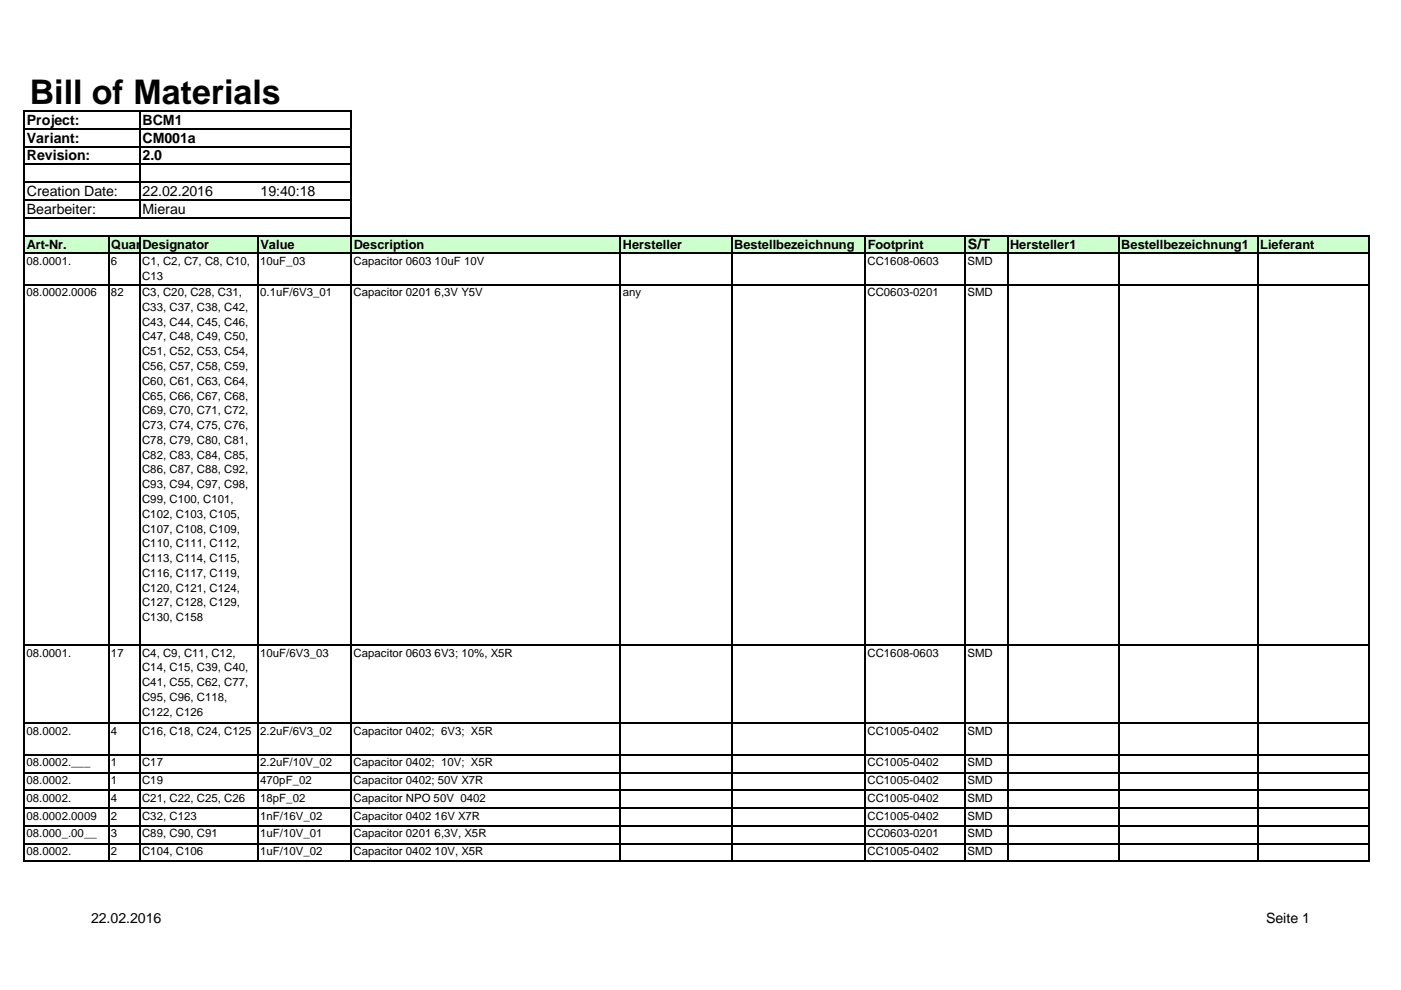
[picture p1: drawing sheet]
<svg xmlns="http://www.w3.org/2000/svg" width="297mm" height="210mm" viewBox="0 0 297 210" stroke-linecap="round" stroke-linejoin="round" font-family="sans-serif">
<defs><g id="words">
<text font-size="7.2" x="6.3" y="22.1">Bill of Materials</text>
<g font-size="3">
<text x="5.7" y="26.5">Project:</text>
<text x="30.2" y="26.5">BCM1</text>
<text x="5.7" y="30.2">Variant:</text>
<text x="5.7" y="34">Revision:</text>
<text x="30.2" y="30.2">CM001a</text>
<text x="30.2" y="34">2.0</text>
<text x="5.7" y="41.5">Creation Date:</text>
<text x="30.2" y="41.5">22.02.2016</text>
<text x="55.2" y="41.5">19:40:18</text>
<text x="5.7" y="45.3">Bearbeiter:</text>
<text x="30.2" y="45.3">Mierau</text>
<text x="205.2" y="52.9">S/T</text>
<text x="19.3" y="195.6">22.02.2016</text>
<text x="268.4" y="195.6">Seite 1</text>
</g>
<g font-size="2.7">
<text x="5.7" y="52.8">Art-Nr.</text>
<text x="23.6" y="52.8">Quantity</text>
<text x="30.2" y="52.8">Designator</text>
<text x="55.2" y="52.8">Value</text>
<text x="75" y="52.8">Description</text>
<text x="132.1" y="52.8">Hersteller</text>
<text x="155.7" y="52.8">Bestellbezeichnung</text>
<text x="184" y="52.8">Footprint</text>
<text x="214.2" y="52.8">Hersteller1</text>
<text x="237.7" y="52.8">Bestellbezeichnung1</text>
<text x="267.2" y="52.8">Lieferant</text>
</g>
<g font-size="2.4">
<text x="5.6" y="56.1">08.0001.</text>
<text x="23.5" y="56.1">6</text>
<text x="30.1" y="59.3">C13</text>
<text x="30.1" y="56.1">C1, C2, C7, C8, C10,</text>
<text x="55.2" y="56.1">10uF_03</text>
<text x="75" y="56.1">Capacitor 0603 10uF 10V</text>
<text x="183.9" y="56.1">CC1608-0603</text>
<text x="205.1" y="56.1">SMD</text>
<text x="5.6" y="62.8">08.0002.0006</text>
<text x="23.5" y="62.8">82</text>
<text x="30.1" y="65.9">C33, C37, C38, C42,</text>
<text x="30.1" y="62.8">C3, C20, C28, C31,</text>
<text x="55.2" y="62.8">0.1uF/6V3_01</text>
<text x="75" y="62.8">Capacitor 0201 6,3V Y5V</text>
<text x="132" y="62.8">any</text>
<text x="183.9" y="62.8">CC0603-0201</text>
<text x="205.1" y="62.8">SMD</text>
<text x="30.1" y="69">C43, C44, C45, C46,</text>
<text x="30.1" y="72.2">C47, C48, C49, C50,</text>
<text x="30.1" y="75.3">C51, C52, C53, C54,</text>
<text x="30.1" y="78.4">C56, C57, C58, C59,</text>
<text x="30.1" y="81.6">C60, C61, C63, C64,</text>
<text x="30.1" y="84.7">C65, C66, C67, C68,</text>
<text x="30.1" y="87.8">C69, C70, C71, C72,</text>
<text x="30.1" y="91">C73, C74, C75, C76,</text>
<text x="30.1" y="94.1">C78, C79, C80, C81,</text>
<text x="30.1" y="97.2">C82, C83, C84, C85,</text>
<text x="30.1" y="100.4">C86, C87, C88, C92,</text>
<text x="30.1" y="103.5">C93, C94, C97, C98,</text>
<text x="30.1" y="106.6">C99, C100, C101,</text>
<text x="30.1" y="109.8">C102, C103, C105,</text>
<text x="30.1" y="112.9">C107, C108, C109,</text>
<text x="30.1" y="116">C110, C111, C112,</text>
<text x="30.1" y="119.2">C113, C114, C115,</text>
<text x="30.1" y="122.3">C116, C117, C119,</text>
<text x="30.1" y="125.4">C120, C121, C124,</text>
<text x="30.1" y="128.6">C127, C128, C129,</text>
<text x="30.1" y="131.7">C130, C158</text>
<text x="5.6" y="139.2">08.0001.</text>
<text x="23.5" y="139.2">17</text>
<text x="30.1" y="142.4">C14, C15, C39, C40,</text>
<text x="30.1" y="139.2">C4, C9, C11, C12,</text>
<text x="55.2" y="139.2">10uF/6V3_03</text>
<text x="75" y="139.2">Capacitor 0603 6V3; 10%, X5R</text>
<text x="183.9" y="139.2">CC1608-0603</text>
<text x="205.1" y="139.2">SMD</text>
<text x="30.1" y="145.5">C41, C55, C62, C77,</text>
<text x="30.1" y="148.6">C95, C96, C118,</text>
<text x="5.6" y="155.8">08.0002.</text>
<text x="23.5" y="155.8">4</text>
<text x="30.1" y="155.8">C16, C18, C24, C125</text>
<text x="30.1" y="151.8">C122, C126</text>
<text x="55.2" y="155.8">2.2uF/6V3_02</text>
<text x="75" y="155.8">Capacitor 0402; 6V3; X5R</text>
<text x="183.9" y="155.8">CC1005-0402</text>
<text x="205.1" y="155.8">SMD</text>
<text x="5.6" y="162.5">08.0002.___</text>
<text x="5.6" y="166.2">08.0002.</text>
<text x="23.5" y="162.5">1</text>
<text x="23.5" y="166.2">1</text>
<text x="30.1" y="162.5">C17</text>
<text x="30.1" y="166.2">C19</text>
<text x="55.2" y="162.5">2.2uF/10V_02</text>
<text x="55.2" y="166.2">470pF_02</text>
<text x="75" y="162.5">Capacitor 0402; 10V; X5R</text>
<text x="75" y="166.2">Capacitor 0402; 50V X7R</text>
<text x="183.9" y="162.5">CC1005-0402</text>
<text x="183.9" y="166.2">CC1005-0402</text>
<text x="205.1" y="162.5">SMD</text>
<text x="205.1" y="166.2">SMD</text>
<text x="5.6" y="170">08.0002.</text>
<text x="5.6" y="173.8">08.0002.0009</text>
<text x="23.5" y="170">4</text>
<text x="23.5" y="173.8">2</text>
<text x="30.1" y="170">C21, C22, C25, C26</text>
<text x="30.1" y="173.8">C32, C123</text>
<text x="55.2" y="173.8">1nF/16V_02</text>
<text x="55.2" y="170">18pF_02</text>
<text x="75" y="173.8">Capacitor 0402 16V X7R</text>
<text x="75" y="170">Capacitor NPO 50V 0402</text>
<text x="183.9" y="173.8">CC1005-0402</text>
<text x="183.9" y="170">CC1005-0402</text>
<text x="205.1" y="173.8">SMD</text>
<text x="205.1" y="170">SMD</text>
<text x="5.6" y="177.5">08.000_.00__</text>
<text x="23.5" y="177.5">3</text>
<text x="30.1" y="177.5">C89, C90, C91</text>
<text x="55.2" y="177.5">1uF/10V_01</text>
<text x="75" y="177.5">Capacitor 0201 6,3V, X5R</text>
<text x="183.9" y="177.5">CC0603-0201</text>
<text x="205.1" y="177.5">SMD</text>
<text x="5.6" y="181.3">08.0002.</text>
<text x="23.5" y="181.3">2</text>
<text x="30.1" y="181.3">C104, C106</text>
<text x="55.2" y="181.3">1uF/10V_02</text>
<text x="75" y="181.3">Capacitor 0402 10V, X5R</text>
<text x="183.9" y="181.3">CC1005-0402</text>
<text x="205.1" y="181.3">SMD</text>
</g>
</g></defs>
<path d="M5.1 49.9h285.2v3.8h-285.2z" fill="#cfc"/>
<g fill="none" stroke="#000" stroke-width=".3">
<path d="M5.1 23.4v159.4M5.3 23.6h69.3M5.3 27.3h69.3M5.3 31.1h69.3M5.3 34.9h69.3M5.3 38.6h69.3M29.7 23.7v22.6M74.5 23.7v159.1M5.3 42.4h69.3M5.3 46.2h69.3M5.3 49.9h285.1M5.3 53.7h285.1"/>
<path d="M23 50.1v132.7M29.7 50.1v132.7M54.7 50.1v132.7M131.5 50.1v132.7M155.1 50.1v132.7M183.4 50.1v132.7M204.7 50.1v132.7M213.6 50.1v132.7M237.2 50.1v132.7M266.7 50.1v132.7M290.3 50.1v132.7M5.3 60.3h285.1"/>
<path d="M5.3 136.8h285.1M5.3 153.4h285.1M5.3 160h285.1M5.3 163.8h285.1M5.3 167.6h285.1M5.3 171.3h285.1M5.3 175.1h285.1M5.3 178.9h285.1M5.3 182.6h285.1"/>
</g>
<use href="#words"/>
</svg>
